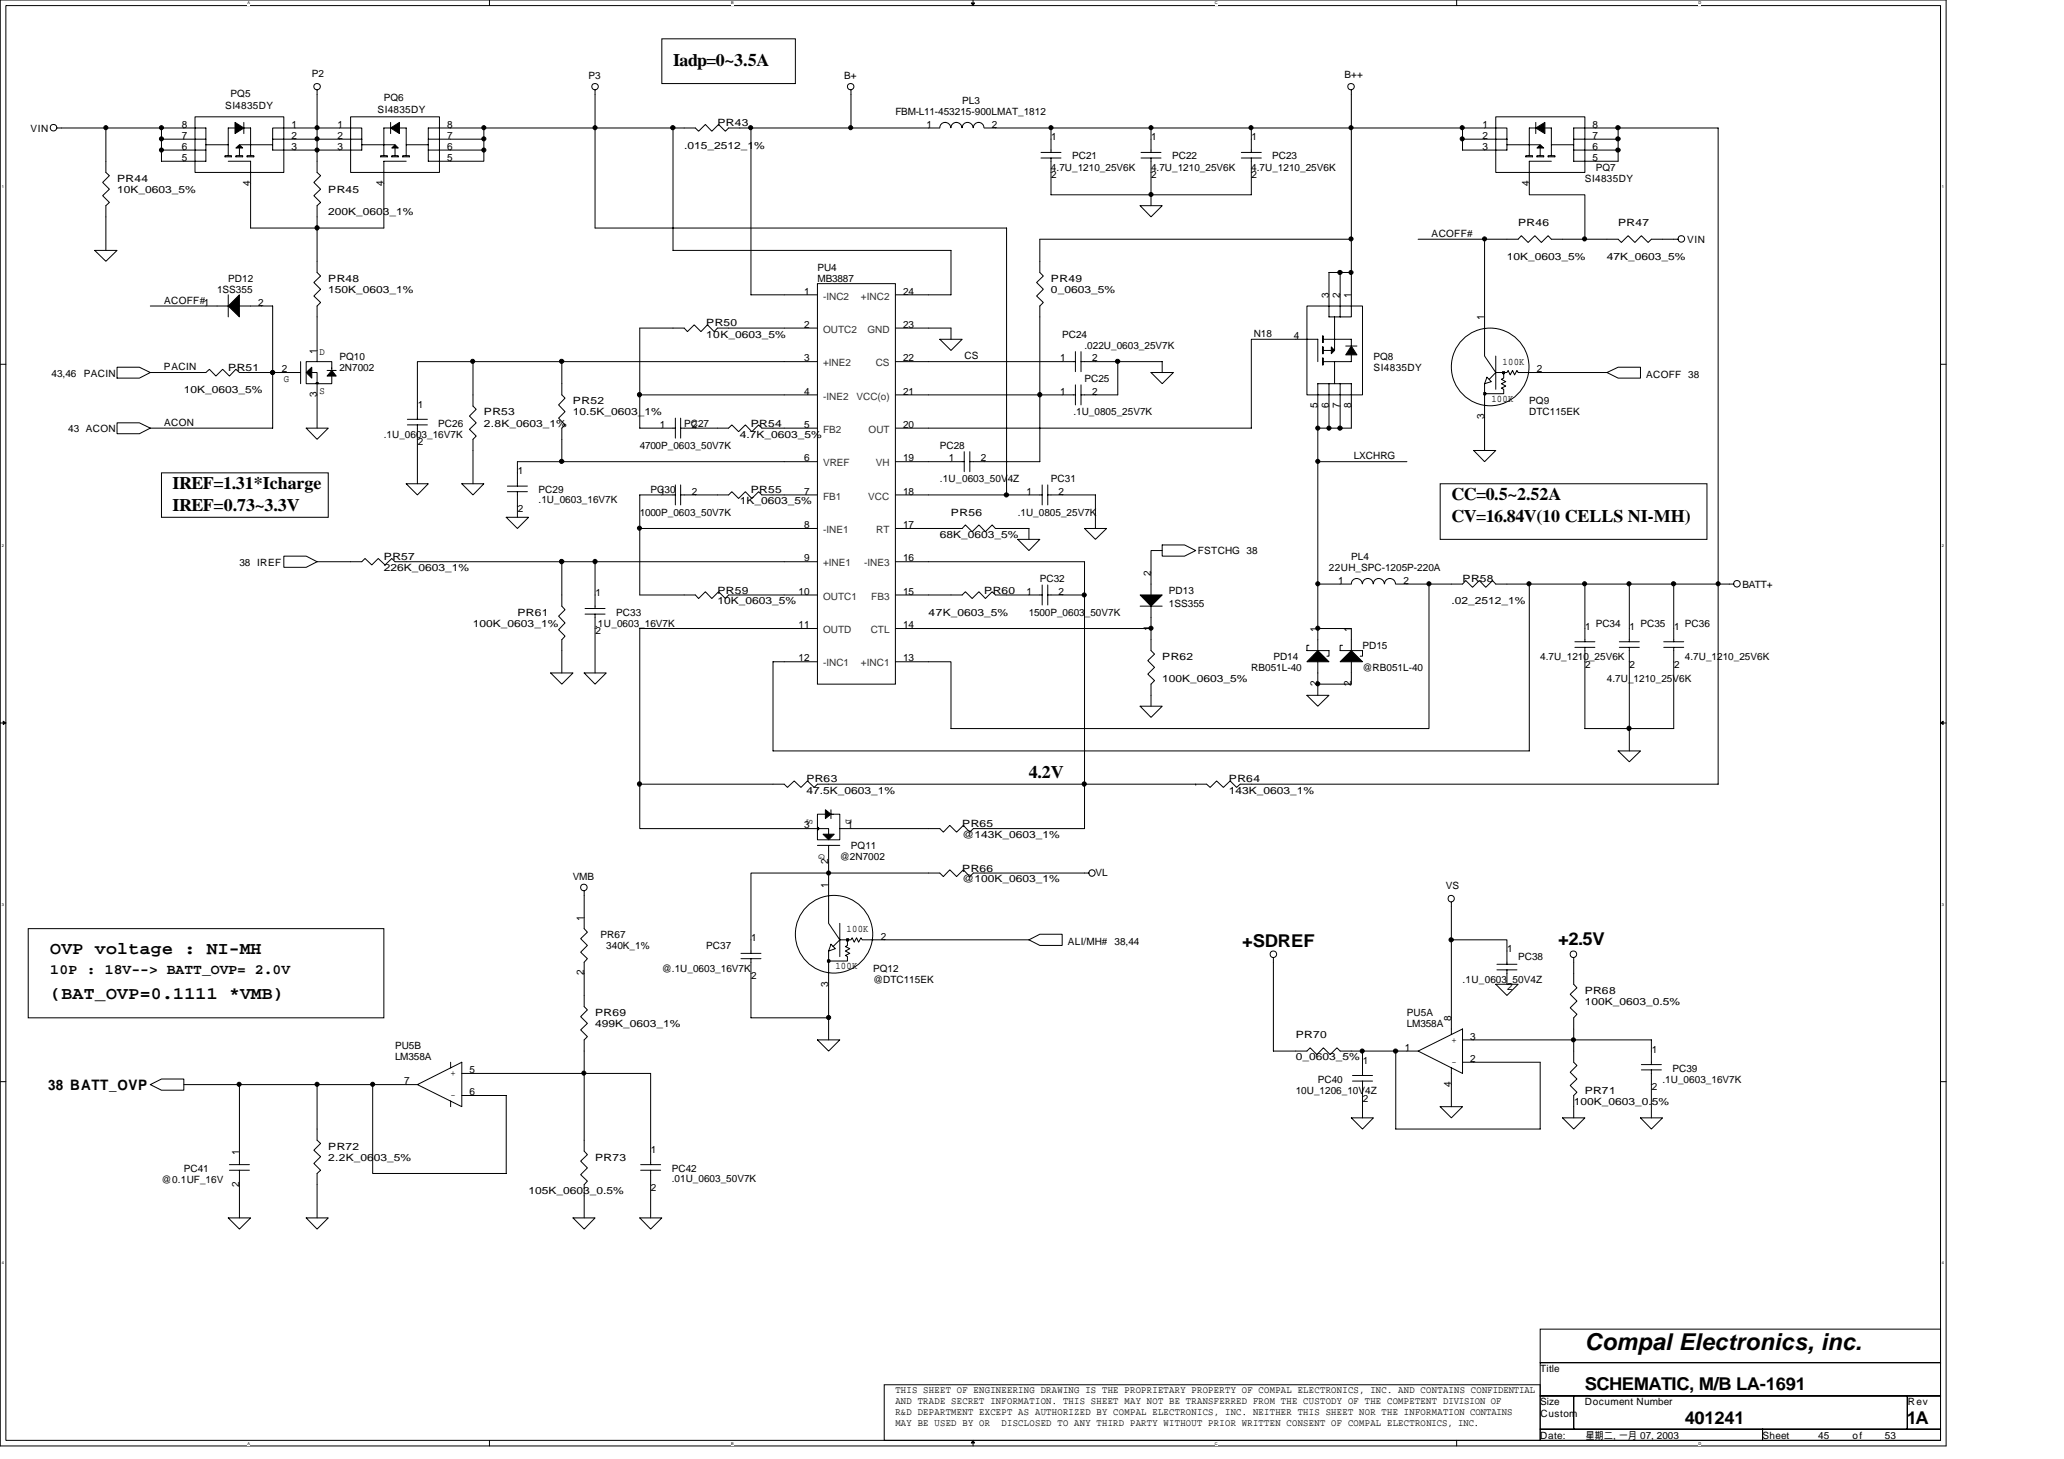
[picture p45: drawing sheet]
<svg xmlns="http://www.w3.org/2000/svg" width="297mm" height="210mm" viewBox="0 0 297 210" stroke-linecap="round" stroke-linejoin="round" font-family="sans-serif">
<defs><g id="words">
<text font-size="3.3" x="228.1" y="194.3">Compal Electronics, inc.</text>
<g font-size="2.5">
<text x="96.9" y="9.5">Iadp=0~3.5A</text>
<text x="24.8" y="70.4">IREF=1.31*Icharge</text>
<text x="208.9" y="71.9">CC=0.5~2.52A</text>
<text x="24.8" y="73.5">IREF=0.73~3.3V</text>
<text x="208.9" y="75.1">CV=16.84V(10 CELLS NI-MH)</text>
<text x="148.1" y="111.9">4.2V</text>
<text x="7.2" y="137.3">OVP voltage : NI-MH</text>
<text x="178.8" y="136.3">+SDREF</text>
<text x="224.2" y="136">+2.5V</text>
<text x="7.2" y="143.7">(BAT_OVP=0.1111 *VMB)</text>
<text x="228.1" y="200">SCHEMATIC, M/B LA-1691</text>
<text x="242.5" y="204.8">401241</text>
<text x="274.4" y="204.8">1A</text>
</g>
<g font-size="2.1">
<text x="7.2" y="140.1">10P : 18V--&gt; BATT_OVP= 2.0V</text>
<text x="6.9" y="156.8">38 BATT_OVP</text>
</g>
<g font-size="1.4">
<text x="44.9" y="11.1">P2</text>
<text x="84.7" y="11.4">P3</text>
<text x="121.5" y="11.4">B+</text>
<text x="193.5" y="11.3">B++</text>
<text x="32.4" y="15.7">SI4835DY</text>
<text x="33.2" y="14">PQ5</text>
<text x="54.3" y="16.3">SI4835DY</text>
<text x="55.2" y="14.5">PQ6</text>
<text x="128.9" y="16.6">FBM-L11-453215-900LMAT_1812</text>
<text x="138.5" y="14.9">PL3</text>
<text x="4.4" y="19">VIN</text>
<text x="26.2" y="21.5">6</text>
<text x="26.2" y="23.2">5</text>
<text x="26.2" y="20">7</text>
<text x="26.2" y="18.4">8</text>
<text x="41.9" y="21.5">3</text>
<text x="41.9" y="20">2</text>
<text x="41.9" y="18.4">1</text>
<text x="48.6" y="21.5">3</text>
<text x="48.6" y="20">2</text>
<text x="48.6" y="18.4">1</text>
<text x="64.3" y="21.5">6</text>
<text x="64.3" y="23.2">5</text>
<text x="64.3" y="20">7</text>
<text x="64.3" y="18.4">8</text>
<text x="98.5" y="21.4">.015_2512_1%</text>
<text x="103.2" y="18.2">PR43</text>
<text x="133.3" y="18.4">1</text>
<text x="142.7" y="18.4">2</text>
<text x="151.3" y="20.2">1</text>
<text x="154.3" y="22.9">PC21</text>
<text x="165.7" y="20.2">1</text>
<text x="168.7" y="22.9">PC22</text>
<text x="180.1" y="20.2">1</text>
<text x="183.1" y="22.9">PC23</text>
<text x="213.4" y="21.5">3</text>
<text x="213.4" y="20">2</text>
<text x="213.4" y="18.4">1</text>
<text x="229.2" y="21.5">6</text>
<text x="229.2" y="23.2">5</text>
<text x="229.2" y="20">7</text>
<text x="229.2" y="18.4">8</text>
<text x="16.8" y="26.2">PR44</text>
<text x="16.8" y="27.8">10K_0603_5%</text>
<text x="36" y="26.7" transform="rotate(-90 36 26.7)">4</text>
<text x="47.2" y="27.8">PR45</text>
<text x="55.2" y="26.7" transform="rotate(-90 55.2 26.7)">4</text>
<text x="151.3" y="24.6">4.7U_1210_25V6K</text>
<text x="151.3" y="25.7">2</text>
<text x="165.6" y="24.6">4.7U_1210_25V6K</text>
<text x="165.7" y="25.7">2</text>
<text x="180.1" y="24.6">4.7U_1210_25V6K</text>
<text x="180.1" y="25.7">2</text>
<text x="220" y="26.7" transform="rotate(-90 220 26.7)">4</text>
<text x="228.1" y="26.2">SI4835DY</text>
<text x="229.7" y="24.6">PQ7</text>
<text x="47.2" y="30.9">200K_0603_1%</text>
<text x="206" y="34.1">ACOFF#</text>
<text x="218.5" y="32.6">PR46</text>
<text x="232.9" y="32.6">PR47</text>
<text x="242.8" y="35">VIN</text>
<text x="32.8" y="40.6">PD12</text>
<text x="47.2" y="40.6">PR48</text>
<text x="117.6" y="38.9">PU4</text>
<text x="117.6" y="40.6">MB3887</text>
<text x="151.3" y="40.6">PR49</text>
<text x="216.9" y="37.4">10K_0603_5%</text>
<text x="231.3" y="37.4">47K_0603_5%</text>
<text x="23.6" y="43.7">ACOFF#1</text>
<text x="31.2" y="42.2">1SS355</text>
<text x="37.2" y="44">2</text>
<text x="47.2" y="42.2">150K_0603_1%</text>
<text x="101.6" y="46.9">PR50</text>
<text x="115.7" y="42.4">1</text>
<text x="115.7" y="47.2">2</text>
<text x="130" y="47.2">23</text>
<text x="130" y="42.4">24</text>
<text x="151.3" y="42.2">0_0603_5%</text>
<text x="191.2" y="42.9" transform="rotate(-90 191.2 42.9)">3</text>
<text x="192.8" y="42.9" transform="rotate(-90 192.8 42.9)">2</text>
<text x="194.4" y="42.9" transform="rotate(-90 194.4 42.9)">1</text>
<text x="213.6" y="46.1" transform="rotate(-90 213.6 46.1)">1</text>
<text x="23.6" y="53.3">PACIN</text>
<text x="32.8" y="53.4">PR51</text>
<text x="40.6" y="53.6">2</text>
<text x="45.6" y="50.9" transform="rotate(-90 45.6 50.9)">1</text>
<text x="46" y="51.1">D</text>
<text x="48.8" y="51.8">PQ10</text>
<text x="48.8" y="53.4">2N7002</text>
<text x="101.6" y="48.6">10K_0603_5%</text>
<text x="115.7" y="52">3</text>
<text x="130" y="52">22</text>
<text x="138.8" y="51.7">CS</text>
<text x="152.6" y="52">1</text>
<text x="152.9" y="48.6">PC24</text>
<text x="156.1" y="50.2">.022U_0603_25V7K</text>
<text x="157.2" y="52">2</text>
<text x="180.4" y="48.5">N18</text>
<text x="186.2" y="48.8">4</text>
<text x="197.7" y="51.8">PQ8</text>
<text x="197.7" y="53.4">SI4835DY</text>
<text x="216.2" y="52.5">100K</text>
<text x="221.2" y="53.6">2</text>
<text x="7.4" y="54.2">43,46</text>
<text x="12.1" y="54.2">PACIN</text>
<text x="26.5" y="56.6">10K_0603_5%</text>
<text x="40.8" y="54.9">G</text>
<text x="45.6" y="57.1" transform="rotate(-90 45.6 57.1)">3</text>
<text x="46" y="56.7">S</text>
<text x="60.1" y="58.6">1</text>
<text x="69.6" y="59.8">PR53</text>
<text x="82.5" y="58.2">PR52</text>
<text x="82.5" y="59.8">10.5K_0603_1%</text>
<text x="115.7" y="56.8">4</text>
<text x="130" y="56.8">21</text>
<text x="152.6" y="56.8">1</text>
<text x="154.5" y="59.8">.1U_0805_25V7K</text>
<text x="156.1" y="54.9">PC25</text>
<text x="157.2" y="56.8">2</text>
<text x="189.6" y="58.7" transform="rotate(-90 189.6 58.7)">5</text>
<text x="191.2" y="58.7" transform="rotate(-90 191.2 58.7)">6</text>
<text x="192.8" y="58.7" transform="rotate(-90 192.8 58.7)">7</text>
<text x="194.4" y="58.7" transform="rotate(-90 194.4 58.7)">8</text>
<text x="214.6" y="57.8">100K</text>
<text x="220.1" y="58.2">PQ9</text>
<text x="220.1" y="59.8">DTC115EK</text>
<text x="236.9" y="54.3">ACOFF 38</text>
<text x="9.8" y="62.2">43 ACON</text>
<text x="23.6" y="61.3">ACON</text>
<text x="55.2" y="62.9">.1U_0603_16V7K</text>
<text x="60.1" y="64.1">2</text>
<text x="63.1" y="61.4">PC26</text>
<text x="69.6" y="61.4">2.8K_0603_1%</text>
<text x="92.1" y="64.6">4700P_0603_50V7K</text>
<text x="95" y="61.6">1</text>
<text x="98.5" y="61.4">PC27</text>
<text x="99.6" y="61.6">2</text>
<text x="106.5" y="62.9">4.7K_0603_5%</text>
<text x="108.1" y="61.4">PR54</text>
<text x="115.7" y="61.6">5</text>
<text x="130" y="61.6">20</text>
<text x="135.3" y="64.6">PC28</text>
<text x="213.6" y="60.3" transform="rotate(-90 213.6 60.3)">3</text>
<text x="74.5" y="68.2">1</text>
<text x="77.5" y="71">PC29</text>
<text x="93.6" y="71">PC30</text>
<text x="95" y="71.2">1</text>
<text x="99.6" y="71.2">2</text>
<text x="108.1" y="71">PR55</text>
<text x="115.7" y="66.4">6</text>
<text x="115.7" y="71.2">7</text>
<text x="130" y="71.2">18</text>
<text x="130" y="66.4">19</text>
<text x="135.3" y="69.4">.1U_0603_50V4Z</text>
<text x="136.6" y="66.4">1</text>
<text x="141.2" y="66.4">2</text>
<text x="147.7" y="71.2">1</text>
<text x="151.3" y="69.4">PC31</text>
<text x="152.4" y="71.2">2</text>
<text x="194.8" y="66.1">LXCHRG</text>
<text x="74.5" y="73.7">2</text>
<text x="77.5" y="72.4">.1U_0603_16V7K</text>
<text x="92.1" y="74.2">1000P_0603_50V7K</text>
<text x="106.5" y="72.6">1K_0603_5%</text>
<text x="115.7" y="76">8</text>
<text x="130" y="76">17</text>
<text x="135.3" y="77.4">68K_0603_5%</text>
<text x="136.9" y="74.2">PR56</text>
<text x="146.5" y="74.2">.1U_0805_25V7K</text>
<text x="34.5" y="81.4">38 IREF</text>
<text x="55.2" y="80.6">PR57</text>
<text x="55.2" y="82.2">226K_0603_1%</text>
<text x="115.7" y="80.8">9</text>
<text x="130" y="80.8">16</text>
<text x="149.6" y="83.8">PC32</text>
<text x="165.6" y="82.9" transform="rotate(-90 165.6 82.9)">2</text>
<text x="172.4" y="79.8">FSTCHG 38</text>
<text x="191.3" y="82.2">22UH_SPC-1205P-220A</text>
<text x="192.6" y="84">1</text>
<text x="194.5" y="80.6">PL4</text>
<text x="202" y="84">2</text>
<text x="210.5" y="83.8">PR58</text>
<text x="74.5" y="88.6">PR61</text>
<text x="85.7" y="85.8">1</text>
<text x="88.7" y="88.6">PC33</text>
<text x="103.2" y="85.4">PR59</text>
<text x="103.2" y="87">10K_0603_5%</text>
<text x="114.9" y="85.6">10</text>
<text x="130" y="85.6">15</text>
<text x="133.6" y="88.6">47K_0603_5%</text>
<text x="141.6" y="85.4">PR60</text>
<text x="147.7" y="85.6">1</text>
<text x="148.1" y="88.6">1500P_0603_50V7K</text>
<text x="152.4" y="85.6">2</text>
<text x="168.2" y="85.4">PD13</text>
<text x="168.2" y="87.3">1SS355</text>
<text x="208.9" y="87">.02_2512_1%</text>
<text x="250.8" y="84.6">BATT+</text>
<text x="68.1" y="90.2">100K_0603_1%</text>
<text x="85.6" y="90.2">.1U_0603_16V7K</text>
<text x="85.7" y="91.3">2</text>
<text x="114.9" y="90.4">11</text>
<text x="114.9" y="95.2">12</text>
<text x="130" y="90.4">14</text>
<text x="130" y="95.2">13</text>
<text x="165.6" y="90.7" transform="rotate(-90 165.6 90.7)">1</text>
<text x="167.3" y="95">PR62</text>
<text x="183.3" y="95">PD14</text>
<text x="189.6" y="90.9" transform="rotate(-90 189.6 90.9)">1</text>
<text x="194.4" y="90.9" transform="rotate(-90 194.4 90.9)">1</text>
<text x="196.1" y="93.4">PD15</text>
<text x="221.7" y="95">4.7U_1210_25V6K</text>
<text x="228.1" y="90.6">1</text>
<text x="229.7" y="90.2">PC34</text>
<text x="234.5" y="90.6">1</text>
<text x="236.1" y="90.2">PC35</text>
<text x="240.9" y="90.6">1</text>
<text x="242.5" y="90.2">PC36</text>
<text x="242.5" y="95">4.7U_1210_25V6K</text>
<text x="167.3" y="98.2">100K_0603_5%</text>
<text x="180.1" y="96.6">RB051L-40</text>
<text x="189.6" y="98.7" transform="rotate(-90 189.6 98.7)">2</text>
<text x="194.4" y="98.7" transform="rotate(-90 194.4 98.7)">2</text>
<text x="196.1" y="96.6">@RB051L-40</text>
<text x="228.1" y="96.1">2</text>
<text x="231.3" y="98.2">4.7U_1210_25V6K</text>
<text x="234.5" y="96.1">2</text>
<text x="240.9" y="96.1">2</text>
<text x="116.1" y="112.6">PR63</text>
<text x="176.9" y="112.6">PR64</text>
<text x="115.7" y="119.2">3</text>
<text x="116.1" y="114.2">47.5K_0603_1%</text>
<text x="116.1" y="117.8" transform="rotate(90 116.1 117.8)">S</text>
<text x="121.7" y="117.8" transform="rotate(90 121.7 117.8)">D</text>
<text x="122" y="119.2">1</text>
<text x="138.5" y="119">PR65</text>
<text x="176.9" y="114.2">143K_0603_1%</text>
<text x="117.9" y="122.9" transform="rotate(90 117.9 122.9)">G</text>
<text x="119.2" y="124.3" transform="rotate(-90 119.2 124.3)">2</text>
<text x="120.9" y="123.8">@2N7002</text>
<text x="122.5" y="122.2">PQ11</text>
<text x="138.5" y="120.6">@143K_0603_1%</text>
<text x="138.5" y="125.4">PR66</text>
<text x="82.5" y="126.7">VMB</text>
<text x="119.2" y="127.7" transform="rotate(-90 119.2 127.7)">1</text>
<text x="138.5" y="127">@100K_0603_1%</text>
<text x="157.6" y="126">VL</text>
<text x="208.1" y="127.9">VS</text>
<text x="84" y="132.5" transform="rotate(-90 84 132.5)">1</text>
<text x="86.4" y="135">PR67</text>
<text x="87.2" y="136.6">340K_1%</text>
<text x="101.6" y="136.6">PC37</text>
<text x="108.1" y="135.4">1</text>
<text x="121.8" y="134.2">100K</text>
<text x="126.7" y="135.2">2</text>
<text x="153.7" y="135.9">ALI/MH#</text>
<text x="160.4" y="135.9">38,44</text>
<text x="216.9" y="137">1</text>
<text x="84" y="140.3" transform="rotate(-90 84 140.3)">2</text>
<text x="95.2" y="139.8">@.1U_0603_16V7K</text>
<text x="108.1" y="140.9">2</text>
<text x="119.2" y="141.9" transform="rotate(-90 119.2 141.9)">3</text>
<text x="120.2" y="139.4">100K</text>
<text x="125.6" y="139.8">PQ12</text>
<text x="125.6" y="141.4">@DTC115EK</text>
<text x="210.5" y="141.4">.1U_0603_50V4Z</text>
<text x="216.9" y="142.5">2</text>
<text x="218.5" y="138.2">PC38</text>
<text x="228.1" y="143">PR68</text>
<text x="85.6" y="146.2">PR69</text>
<text x="85.6" y="147.8">499K_0603_1%</text>
<text x="186.5" y="149.4">PR70</text>
<text x="202.5" y="146.2">PU5A</text>
<text x="202.5" y="147.8">LM358A</text>
<text x="208.8" y="146.9" transform="rotate(-90 208.8 146.9)">8</text>
<text x="211.6" y="149.6">3</text>
<text x="228.1" y="144.6">100K_0603_0.5%</text>
<text x="56.9" y="151">PU5B</text>
<text x="56.9" y="152.6">LM358A</text>
<text x="58.2" y="156">7</text>
<text x="64.9" y="154.8">+</text>
<text x="67.6" y="154.4">5</text>
<text x="186.5" y="152.6">0_0603_5%</text>
<text x="189.6" y="155.8">PC40</text>
<text x="196.1" y="153">1</text>
<text x="202.2" y="151.2">1</text>
<text x="208.9" y="150">+</text>
<text x="208.9" y="153.2">-</text>
<text x="211.6" y="152.8">2</text>
<text x="237.7" y="151.4">1</text>
<text x="239.3" y="155.8">.1U_0603_16V7K</text>
<text x="240.7" y="154.2">PC39</text>
<text x="64.9" y="158">-</text>
<text x="67.6" y="157.6">6</text>
<text x="186.5" y="157.4">10U_1206_10V4Z</text>
<text x="196.1" y="158.5">2</text>
<text x="208.8" y="156.3" transform="rotate(-90 208.8 156.3)">4</text>
<text x="226.5" y="159">100K_0603_0.5%</text>
<text x="228.1" y="157.4">PR71</text>
<text x="237.7" y="156.9">2</text>
<text x="34.4" y="166.1" transform="rotate(-90 34.4 166.1)">1</text>
<text x="47.2" y="165.4">PR72</text>
<text x="47.2" y="167">2.2K_0603_5%</text>
<text x="85.6" y="167">PR73</text>
<text x="93.7" y="165.8">1</text>
<text x="23.2" y="170.2">@0.1UF_16V</text>
<text x="26.5" y="168.6">PC41</text>
<text x="34.4" y="170.7" transform="rotate(-90 34.4 170.7)">2</text>
<text x="76.1" y="171.8">105K_0603_0.5%</text>
<text x="93.7" y="171.3">2</text>
<text x="96.7" y="168.6">PC42</text>
<text x="96.7" y="170">.01U_0603_50V7K</text>
<text x="221.7" y="197.4">Title</text>
<text x="128.9" y="200.4">THIS SHEET OF ENGINEERING DRAWING IS THE PROPRIETARY PROPERTY OF COMPAL ELECTRONICS, INC. AND CONTAINS CONFIDENTIAL</text>
<text x="128.9" y="202">AND TRADE SECRET INFORMATION. THIS SHEET MAY NOT BE TRANSFERRED FROM THE CUSTODY OF THE COMPETENT DIVISION OF</text>
<text x="128.9" y="203.5">R&amp;D DEPARTMENT EXCEPT AS AUTHORIZED BY COMPAL ELECTRONICS, INC. NEITHER THIS SHEET NOR THE INFORMATION CONTAINS</text>
<text x="221.7" y="202.2">Size</text>
<text x="221.7" y="203.8">Custom</text>
<text x="228.1" y="202.2">Document Number</text>
<text x="274.6" y="202.2">Rev</text>
<text x="128.9" y="205.1">MAY BE USED BY OR</text>
<text x="144.1" y="205.1">DISCLOSED TO ANY THIRD PARTY WITHOUT PRIOR WRITTEN CONSENT OF COMPAL ELECTRONICS, INC.</text>
<text x="221.7" y="207">Date:</text>
<text x="228.2" y="207">星期二 一月 07, 2003</text>
<text x="232.2" y="207">,</text>
<text x="253.7" y="207">Sheet</text>
<text x="261.7" y="207">45</text>
<text x="266.6" y="207">of</text>
<text x="271.3" y="207">53</text>
</g>
<g font-size="1.4" fill="#333">
<text x="118.4" y="43.1">-INC2</text>
<text x="118.4" y="47.9">OUTC2</text>
<text x="123.9" y="43.1">+INC2</text>
<text x="124.8" y="47.9">GND</text>
<text x="118.4" y="52.7">+INE2</text>
<text x="126" y="52.7">CS</text>
<text x="118.4" y="57.5">-INE2</text>
<text x="123.3" y="57.5">VCC(o)</text>
<text x="118.4" y="62.3">FB2</text>
<text x="125" y="62.3">OUT</text>
<text x="118.4" y="67.1">VREF</text>
<text x="118.4" y="71.9">FB1</text>
<text x="125" y="71.9">VCC</text>
<text x="126" y="67.1">VH</text>
<text x="118.4" y="76.7">-INE1</text>
<text x="126.1" y="76.7">RT</text>
<text x="118.4" y="81.5">+INE1</text>
<text x="124.4" y="81.5">-INE3</text>
<text x="118.4" y="86.3">OUTC1</text>
<text x="125.4" y="86.3">FB3</text>
<text x="118.4" y="91.1">OUTD</text>
<text x="118.4" y="95.9">-INC1</text>
<text x="123.9" y="95.9">+INC1</text>
<text x="125.3" y="91.1">CTL</text>
</g>
<g font-size=".6">
<text x="35.6" y=".6">A</text>
<text x="105.2" y=".6">B</text>
<text x="174.8" y=".6">C</text>
<text x="244.4" y=".6">D</text>
<text x=".3" y="27.1">1</text>
<text x="279.5" y="27.1">1</text>
<text x=".3" y="78.7">2</text>
<text x="279.5" y="78.7">2</text>
<text x=".3" y="130.3">3</text>
<text x="279.5" y="130.3">3</text>
<text x=".3" y="181.9">4</text>
<text x="279.5" y="181.9">4</text>
<text x="35.6" y="207.9">A</text>
<text x="105.2" y="207.9">B</text>
<text x="174.8" y="207.9">C</text>
<text x="244.4" y="207.9">D</text>
</g>
</g></defs>
<path d="M0 0h280.1v208h-280.1zM.8 .8h278.5v206.4h-278.5z" fill="none" stroke="#000" stroke-width=".14"/>
<g fill="#fff">
<path d="M35.6 .1h.3v.7h-.3z"/>
<path d="M35.6 207.3h.3v.7h-.3z"/>
</g>
<path d="M70.4 0v.8M70.4 207.2v.8" fill="none" stroke="#000" stroke-width=".14"/>
<g fill="#fff">
<path d="M105.2 .1h.4v.7h-.4z"/>
<path d="M105.2 207.3h.4v.7h-.4z"/>
</g>
<path d="M140 0v.8M140 207.2v.8" fill="none" stroke="#000" stroke-width=".14"/>
<path d="M139.8 .4h.4l-.2 .4zM140 207.2l.2 .4h-.4z" fill="#000" stroke="#000" stroke-width=".14"/>
<g fill="#fff">
<path d="M174.8 .1h.4v.7h-.4z"/>
<path d="M174.8 207.3h.4v.7h-.4z"/>
</g>
<path d="M209.6 0v.8M209.6 207.2v.8" fill="none" stroke="#000" stroke-width=".14"/>
<g fill="#fff">
<path d="M244.4 .1h.4v.7h-.4z"/>
<path d="M244.4 207.3h.4v.7h-.4z"/>
<path d="M.3 26.6h.2v.6h-.2z"/>
<path d="M279.5 26.6h.3v.6h-.3z"/>
<path d="M.3 78.2h.2v.6h-.2z"/>
<path d="M279.5 78.2h.3v.6h-.3z"/>
</g>
<path d="M0 52.4h.8M279.3 52.4h.8" fill="none" stroke="#000" stroke-width=".14"/>
<g fill="#fff">
<path d="M.3 129.8h.2v.6h-.2z"/>
<path d="M279.5 129.8h.3v.6h-.3z"/>
</g>
<path d="M0 104h.8M279.3 104h.8" fill="none" stroke="#000" stroke-width=".14"/>
<path d="M.5 103.8l.3 .2-.3 .2zM279.3 104l.4-.2v.4z" fill="#000" stroke="#000" stroke-width=".14"/>
<g fill="#fff">
<path d="M.3 181.4h.2v.6h-.2z"/>
<path d="M279.5 181.4h.3v.6h-.3z"/>
</g>
<g fill="none" stroke="#000" stroke-width=".14">
<path d="M8.2 18.4h21.4v4.8h-6.4v-4.8M15.2 18.4v6.4l.5 .5-.9 .9 .9 1-.9 1 .9 .9-.5 .5v6.4M28.1 16.8h12.7v8h-12.7zM33.8 18.4h-1v4M35.1 18.4h1v4M35.1 17.6v1.6M45.6 13v11.8l.5 .5-.9 .9 .9 1-.9 1 .9 .9-.5 .5v9.6l.5 .5-.9 .9 .9 1-.9 1 .9 .9-.5 .5v8M50.5 16.8h12.7v8h-12.7zM56.2 18.4h-1v4M56.2 17.6v1.6M57.5 18.4h1v4M69.6 18.4v3.2"/>
<path d="M85.6 13v19.8h59.3v38.4M95.2 5.6h19.3v6.4h-19.3zM96.9 18.4h-35.3v4.8h8v-1.6M108.1 18.4v24h9.5M122.5 13v5.4M135.3 18.4h-30.4l-.5 .5-1-1-1 1-.9-1-1 1-.4-.5h-3.2v17.6h40v6.4h-8M135.3 18.4a.78 .78 0 0 1 .7-.8 .78 .78 0 0 1 .8 .8M136.9 18.4a.78 .78 0 0 1 .7-.8 .78 .78 0 0 1 .8 .8M138.5 18.4a.78 .78 0 0 1 .8-.8 .78 .78 0 0 1 .7 .8M140.1 18.4a.76 .76 0 0 1 .7-.8 .76 .76 0 0 1 .8 .8M141.6 18.4h24M151.3 18.4v3.5"/>
<path d="M165.6 18.4h14.5v3.5M165.6 18.4v3.5M180.1 18.4h36.8v1.6M194.5 13v32.6h-1.6M210.5 18.4v3.2h6.4v-1.6M215.3 16.8h12.8v8h-12.8zM221 18.4h-.9v4M221 17.6v1.6M222.3 18.4h1v4M232.9 18.4v4.8h-6.4v-4.8h20.8v94.4h-68.8l-.5 .5-1-.9-.9 .9-1-.9-.9 .9-.6-.5h-56l-.4 .5-1-.9-.9 .9-1-.9-1 .9-.4-.5h-20.8M13.6 36h3.2l-1.6 1.6zM23.2 20h6.4"/>
<path d="M23.2 21.6h6.4M29.6 20.8h3.2M32.4 22.4h.9v.2h-.9zM32.8 23.2h3.3v9.6h19.1v-9.6h3.3M33.9 22.4h1v.2h-1zM34.5 21.3v1.1M34.5 20.8h4.7M35.6 22.4h.9v.2h-.9zM39.2 20v-1.6h12.9v1.6M39.2 20h12.9M39.2 20v1.6h12.9v-1.6M52.1 20.8h4.8"/>
<path d="M54.8 22.4h.9v.2h-.9zM56.4 22.4h.9v.2h-.9zM56.9 21.3v1.1M58 22.4h.9v.2h-.9zM58.5 20.8h3.1M61.6 20h8M61.6 21.6h8M149.8 22.7h2.9M149.8 21.9h2.9M151.3 22.7v5.3h14.3v1.6M164.1 29.6h3.2l-1.7 1.6zM164.2 22.7h2.9"/>
<path d="M164.2 21.9h2.9M165.6 22.7v5.3h14.5v-5.3M178.6 22.7h2.9M178.6 21.9h2.9M192.9 39.2v6.4M194.5 34.4h-44.9v4.8l.6 .5-1 .9 1 1-1 1 1 .9-.6 .5v22.4h-10M194.5 39.2h-3.2v6.4h1.6M204.1 34.4h14.4l.4-.5 1 1 1-1 .9 1 1-1 .5 .5h9.6l.4 .5 1-1 1 1 .9-1 1 1 .5-.5h3.8M210.5 20h6.4M213.7 34.4v16.8l1.6 2.4M216.9 20.8h4.8M219.6 22.4h1v.2h-1z"/>
<path d="M221.2 22.4h1v.2h-1zM221.7 21.3v1.1M222.8 22.4h1v.2h-1zM223.3 23.2h-3.2v4.8h8v6.4M223.3 20.8h3.2M226.5 20h6.4M226.5 21.6h6.4M16.8 52.8h3.3l1.5 .8-1.5 .8h-3.3zM21.6 53.6h8l.5-.5 1 1 .9-1 1 1 .9-1 .6 .5h8.8M21.6 44h11.2M32.8 42.4v3.2M34.5 44h4.7v17.6h-17.6"/>
<path d="M43.3 52v3.2M45.5 55.2v-.2h.3v.2h-.2M45.6 52h-1.5v3.2h1.5v-1.6h-.7M45.6 52h2.1v1.3M45.6 55.2v6.4M47.1 53.3h1.3M47.7 54.1v1.1h-2.1M68.1 52h-8v8.3M68.1 52v6.4l.4 .5-.9 1 .9 .9-.9 1 .9 .9-.4 .5v6.4M68.1 52h49.5M80.9 52v4.8l.4 .5-.9 1 .9 .9-.9 1 .9 .9-.4 .5v4.8M92.1 56.8h25.5"/>
<path d="M117.6 40.8h11.3v57.6h-11.3zM117.6 47.2h-14.4l-.4 .5-1-1-.9 1-1-1-1 1-.4-.5h-6.4v14.4h5.1M128.9 47.2h8v1.6M128.9 56.8h25.9M128.9 52h25.9M135.3 48.8h3.2l-1.6 1.6zM154.8 50.6v2.9M154.8 55.4v2.9M155.6 52h5.3M155.6 50.6v2.9M155.6 55.4v2.9M165.6 53.6h3.3l-1.6 1.6z"/>
<path d="M167.3 53.6v-1.6h-6.4v4.8h-5.3M188.1 44h8v12.8h-8zM189.7 52v-3.2h-9.6v12.8h-51.2M190.3 48.3h.2v1h-.2zM190.3 49.9h.2v1h-.2zM190.3 51.5h.2v1h-.2zM190.5 48.8h4v1M190.5 50.4h1.1M191.3 55.2v6.4M192.1 45.6v4.8M192.1 52v3.2M192.9 55.2v6.4"/>
<path d="M193.7 49.8h1.6M194.5 51.1v.9h-4M213.5 56.5h.3v.3h-.3zM213.7 55.2v9.6M214 54.3l.6 .6-.9 .3zM215.3 53.6h1.6l.1-.3 .3 .6 .4-.6 .3 .6 .3-.6 .2 .3h12.8M215.3 53.6l-1 1M215.3 51.2v4.8M216.2 53.5h.3v.3h-.3zM216.4 53.6v.8l-.3 .2 .6 .3-.6 .3 .6 .3-.6 .3 .3 .2v.6h-2.7M231.3 53.6l1.6-.8h3.2v1.6h-3.2zM16.8 60.8h3.3l1.5 .8-1.5 .8h-3.3z"/>
<path d="M23.2 68h24v6.4h-24zM44.1 61.6h3.1l-1.6 1.6zM58.5 69.6h3.1l-1.5 1.6zM58.6 61.1h2.9M58.6 60.3h2.9M60.1 61.1v8.5M66.5 69.6h3.1l-1.5 1.6zM72.9 74.4h3.2l-1.6 1.6zM73 70.7h2.9M73 69.9h2.9M74.5 70.7v3.7M92.1 76h25.5"/>
<path d="M97.2 71.2h-5.1v14.4h8l.4 .5 1-1 .9 1 1-1 1 1 .5-.5h12.7M97.2 60.2v2.8M97.2 69.8v2.8M98 71.2h6.9l.4-.5 1 1 1-1 .9 1 1-1 .4 .5h8M98 61.6h6.9l.4-.5 1 1 1-1 .9 1 1-1 .4 .5h8M98 60.2v2.8M98 69.8v2.8M117.6 66.4h-43.1v3.5M128.9 76h9.6l.4-.5 1 1 1-1 .9 1 1-1 .5 .5h4.8v1.6M128.9 71.2h21.1M128.9 66.4h9.9M138.8 65v2.9"/>
<path d="M139.6 65v2.9M146.5 77.6h3.1l-1.5 1.6zM150 69.8v2.8M150.8 71.2h6.8v4.8M150.8 69.8v2.8M156.1 76h3.2l-1.7 1.6zM167.3 79.2h-1.7v6.4M167.3 78.4h3.2l1.6 .8-1.6 .8h-3.2zM189.7 61.6h4.8v-6.4h-4.8v38.4M189.7 66.4h12.8M207.3 69.6h38.4v8h-38.4zM212.1 64.8h3.2l-1.6 1.6z"/>
<path d="M40.8 80h3.3l1.5 .8-1.5 .8h-3.3zM45.6 80.8h6.5l.4-.5 1 1 .9-1 1 1 1-1 .5 .5h28.7M79.2 96.8h3.3l-1.6 1.6zM80.9 80.8v6.4l.4 .5-.9 .9 .9 1-.9 1 .9 .9-.4 .5v4.8M84.1 96.8h3.1l-1.6 1.6zM84.2 88.3h2.9M84.2 87.5h2.9M85.6 88.3v8.5M117.6 80.8h-32v6.7M117.6 90.4h-25.5v22.4M128.9 80.8h27.2v38.4h-16l-.5 .5-1-1-.9 1-1-1-.9 1-.5-.5h-14.4M128.9 85.6h9.6l.4-.5 1 1 1-1 .9 1 1-1 .5 .5h6.7"/>
<path d="M128.9 90.4h36.7M150 84.2v2.8M150.8 85.6h5.3M150.8 84.2v2.8M164.1 87.2h3.2M165.6 87.2v6.4l.6 .5-1 .9 1 1-1 1 1 .9-.6 .5v3.2M188.4 92.8h-.3v.8h3.2v.8h-.3M189.7 90.4h4.8v3.2M189.7 84h4.8M189.7 95.2v4.8M193.2 92.8h-.3v.8h3.2v.8h-.4M194.5 84a.78 .78 0 0 1 .8-.8 .78 .78 0 0 1 .7 .8"/>
<path d="M194.5 95.2v3.2h-4.8M196.1 84a.76 .76 0 0 1 .7-.8 .76 .76 0 0 1 .8 .8M197.7 84a.78 .78 0 0 1 .7-.8 .78 .78 0 0 1 .8 .8M199.3 84a.78 .78 0 0 1 .7-.8 .78 .78 0 0 1 .8 .8M200.9 84h9.6l.4-.5 1 1 1-1 .9 1 1-1 .5 .5h4.8M205.7 84v20.8h-68.8v-9.6h-8M220.1 84h8v8.3M220.1 84v24h-108.9v-12.8h6.4M226.6 93.1h2.9M226.6 92.3h2.9M228.1 84h21.4M228.1 93.1v11.7h12.8v-11.7"/>
<path d="M233 93.1h2.9M233 92.3h2.9M234.5 84v8.3M234.5 93.1v14.9M239.4 93.1h2.9M239.4 92.3h2.9M240.9 84v8.3M92.1 112.8v6.4h25.5M117.6 119.2v-.2h.2v.4h-.2M118.8 117.1h-1.2v2.1M119.6 117.1h1.3v2.1M119.6 116.5v1.3"/>
<path d="M120.9 119.2v1.6h-3.3v-1.6h1.6v.8M164.1 101.6h3.2l-1.7 1.6zM172.1 112.8h.1M188.1 100h3.2l-1.6 1.6zM232.9 108h3.2l-1.6 1.6zM4.1 133.6h51.1v12.8h-51.1zM84.1 128.2v5.4l.4 .5-.9 .9 .9 1-.9 1 .9 .9-.4 .5v6.4l.4 .5-.9 1 .9 .9-.9 1 .9 .9-.4 .5v16l.4 .5-.9 .9 .9 1-.9 1 .9 .9-.4 .5v4.8M106.6 137.9h2.9M106.6 137.2h2.9M108.1 137.9v8.5h11.1M117.6 121.6h3.3M119.1 138.1h.3v.3h-.3z"/>
<path d="M119.2 121.6v11.2l1.7 2.4M119.2 136.8v12.8M119.6 135.8l.6 .7-1 .3zM120.9 135.2h1.6l.1-.3 .3 .7 .4-.7 .3 .7 .3-.7 .2 .3h24M120.9 135.2l-1 1M120.9 132.8v4.8M121.8 135h.3v.4h-.3zM122 135.2v.8l-.3 .2 .6 .3-.6 .3 .6 .4-.6 .3 .3 .1v.7h-2.8M148.1 135.2l1.5-.8h3.3v1.6h-3.3zM156.7 125.6h-16.6l-.5 .5-1-1-.9 1-1-1-.9 1-.5-.5h-27.2v11.6M183.3 137.8v13.4h4.8l.4-.5 1 1 1-1 .9 1 1-1 .5 .5h11.2M208.9 135.2h8v3.5"/>
<path d="M208.9 129.8v19M215.4 139.5h2.9M215.4 138.7h2.9M216.9 139.5v2.1M226.5 137.8v3.8l.4 .5-.9 .9 .9 1-.9 1 .9 .9-.4 .5v6.4l.4 .5-.9 1 .9 .9-.9 1 .9 .9-.4 .5v3.2M0 155.6h.8M21.6 156l1.6-.8h3.3v1.6h-3.3zM26.5 156h33.6M34.5 156v11.6M45.6 156v8l.5 .5-.9 1 .9 .9-.9 1 .9 1-.5 .4v6.4M53.6 156v12.8h19.3v-11.2h-6.4M60.1 156l6.4-3.2v6.4z"/>
<path d="M64.9 152.8v.8M64.9 158.4v.8M66.5 154.4h27.1v13.2M117.6 149.6h3.3l-1.7 1.6zM194.6 155.5h2.9M194.6 154.7h2.9M196.1 151.2v3.5M196.1 155.5v5.3M200.9 151.2v11.2h20.8v-9.6h-11.2M204.1 151.2l6.4-3.2v6.4zM207.3 159.2h3.2l-1.6 1.6zM208.9 153.6v5.6"/>
<path d="M210.5 149.6h27.2v3.6M215.3 141.6h3.2l-1.6 1.6zM236.2 153.9h2.9M236.2 153.2h2.9M237.7 153.9v6.9M279.3 155.6h.8M32.8 175.2h3.3l-1.6 1.6zM33 168.4h2.9M33 167.6h2.9M34.5 168.4v6.8M44.1 175.2h3.1l-1.6 1.6zM82.5 175.2h3.1l-1.5 1.6z"/>
<path d="M92.1 175.2h3.1l-1.6 1.6zM92.2 168.4h2.9M92.2 167.6h2.9M93.6 168.4v6.8M194.5 160.8h3.2l-1.6 1.6zM224.9 160.8h3.2l-1.6 1.6zM236.1 160.8h3.2l-1.6 1.6zM127.3 199.2h94.4v8h-94.4zM221.7 191.2h57.6v4.8h-57.6zM221.7 196h57.6v4.8h-57.6zM221.7 200.8h4.8v4.8h-4.8zM221.7 205.6h32v1.6h-32z"/>
<path d="M226.5 200.8h48v4.8h-48zM253.7 205.6h25.6v1.6h-25.6zM274.5 200.8h4.8v4.8h-4.8z"/>
<circle cx="7.7" cy="18.4" r=".47"/>
<circle cx="45.6" cy="12.5" r=".46"/>
<circle cx="85.6" cy="12.5" r=".46"/>
<circle cx="122.4" cy="12.5" r=".46"/>
<circle cx="194.4" cy="12.5" r=".46"/>
<circle cx="242" cy="34.4" r=".47"/>
<circle cx="214.5" cy="52.8" r="5.6"/>
<circle cx="250" cy="84" r=".47"/>
<circle cx="84" cy="127.7" r=".47"/>
<circle cx="120" cy="134.4" r="5.6"/>
<circle cx="157.1" cy="125.6" r=".46"/>
<circle cx="183.2" cy="137.3" r=".47"/>
<circle cx="208.8" cy="129.3" r=".46"/>
<circle cx="226.4" cy="137.3" r=".47"/>
</g>
<g fill="#000" stroke="#000" stroke-width=".14">
<path d="M33.8 17.6l1.3 .8-1.3 .8z" fill-rule="evenodd"/>
<path d="M56.2 18.4l1.3-.8v1.6z" fill-rule="evenodd"/>
<path d="M221 18.4l1.3-.8v1.6z" fill-rule="evenodd"/>
<path d="M33.9 21.3l.6-.5 .4 .5z" fill-rule="evenodd"/>
<path d="M56.4 21.3l.5-.5 .4 .5z" fill-rule="evenodd"/>
<path d="M221.2 21.3l.5-.5 .5 .5z" fill-rule="evenodd"/>
<path d="M34.5 42.4v3.2l-1.7-1.6z" fill-rule="evenodd"/>
<path d="M44.1 53.6l.8-.8v1.6z" fill-rule="evenodd"/>
<path d="M47.7 53.3l.7 .8h-1.3z" fill-rule="evenodd"/>
<path d="M191.6 49.9l.5 .5-.5 .5z" fill-rule="evenodd"/>
<path d="M194.5 49.8l.8 1.3h-1.6z" fill-rule="evenodd"/>
<path d="M164.1 85.6h3.2l-1.7 1.6z" fill-rule="evenodd"/>
<path d="M189.7 93.6l1.6 1.6h-3.2z" fill-rule="evenodd"/>
<path d="M192.9 95.2l1.6-1.6 1.6 1.6z" fill-rule="evenodd"/>
<path d="M118.8 116.5l.8 .6-.8 .7z" fill-rule="evenodd"/>
<path d="M118.4 120h1.7l-.9 .8z" fill-rule="evenodd"/>
<circle cx="15.2" cy="18.4" r=".3"/>
<circle cx="23.2" cy="20" r=".3"/>
<circle cx="23.2" cy="18.4" r=".3"/>
<circle cx="45.6" cy="20" r=".3"/>
<circle cx="45.6" cy="18.4" r=".3"/>
<circle cx="69.6" cy="20" r=".3"/>
<circle cx="69.6" cy="18.4" r=".3"/>
<circle cx="85.6" cy="18.4" r=".3"/>
<circle cx="96.8" cy="18.4" r=".31"/>
<circle cx="108" cy="18.4" r=".3"/>
<circle cx="122.4" cy="18.4" r=".3"/>
<circle cx="151.3" cy="18.4" r=".3"/>
<circle cx="165.6" cy="18.4" r=".3"/>
<circle cx="180" cy="18.4" r=".3"/>
<circle cx="194.4" cy="18.4" r=".3"/>
<circle cx="210.4" cy="20" r=".3"/>
<circle cx="210.4" cy="18.4" r=".3"/>
<circle cx="232.9" cy="20" r=".31"/>
<circle cx="232.9" cy="18.4" r=".31"/>
<circle cx="23.2" cy="21.6" r=".3"/>
<circle cx="45.6" cy="32.8" r=".31"/>
<circle cx="45.6" cy="21.6" r=".3"/>
<circle cx="69.6" cy="21.6" r=".3"/>
<circle cx="165.6" cy="28" r=".3"/>
<circle cx="192.9" cy="39.2" r=".31"/>
<circle cx="194.4" cy="39.2" r=".3"/>
<circle cx="194.4" cy="34.4" r=".3"/>
<circle cx="213.7" cy="34.4" r=".3"/>
<circle cx="228" cy="34.4" r=".3"/>
<circle cx="232.9" cy="21.6" r=".31"/>
<circle cx="39.2" cy="53.6" r=".3"/>
<circle cx="68" cy="52" r=".3"/>
<circle cx="80.8" cy="52" r=".31"/>
<circle cx="92" cy="56.8" r=".31"/>
<circle cx="149.6" cy="56.8" r=".31"/>
<circle cx="160.8" cy="52" r=".31"/>
<circle cx="80.8" cy="66.4" r=".31"/>
<circle cx="92" cy="76" r=".3"/>
<circle cx="144.8" cy="71.2" r=".31"/>
<circle cx="189.7" cy="61.6" r=".3"/>
<circle cx="189.7" cy="66.4" r=".3"/>
<circle cx="191.3" cy="61.6" r=".3"/>
<circle cx="192.9" cy="61.6" r=".31"/>
<circle cx="80.8" cy="80.8" r=".32"/>
<circle cx="85.6" cy="80.8" r=".31"/>
<circle cx="156" cy="85.6" r=".3"/>
<circle cx="165.6" cy="90.4" r=".3"/>
<circle cx="189.7" cy="90.4" r=".3"/>
<circle cx="189.7" cy="84" r=".3"/>
<circle cx="189.7" cy="98.4" r=".3"/>
<circle cx="205.7" cy="84" r=".3"/>
<circle cx="220" cy="84" r=".3"/>
<circle cx="228" cy="84" r=".3"/>
<circle cx="234.4" cy="84" r=".3"/>
<circle cx="240.9" cy="84" r=".31"/>
<circle cx="247.3" cy="84" r=".3"/>
<circle cx="92" cy="112.8" r=".31"/>
<circle cx="156" cy="112.8" r=".31"/>
<circle cx="234.4" cy="104.8" r=".31"/>
<circle cx="119.3" cy="125.6" r=".3"/>
<circle cx="208.9" cy="135.2" r=".31"/>
<circle cx="34.4" cy="156" r=".3"/>
<circle cx="45.6" cy="156" r=".3"/>
<circle cx="53.6" cy="156" r=".3"/>
<circle cx="84" cy="154.4" r=".3"/>
<circle cx="119.3" cy="146.4" r=".3"/>
<circle cx="196" cy="151.2" r=".3"/>
<circle cx="200.9" cy="151.2" r=".31"/>
<circle cx="226.4" cy="149.6" r=".3"/>
</g>
<use href="#words"/>
</svg>
